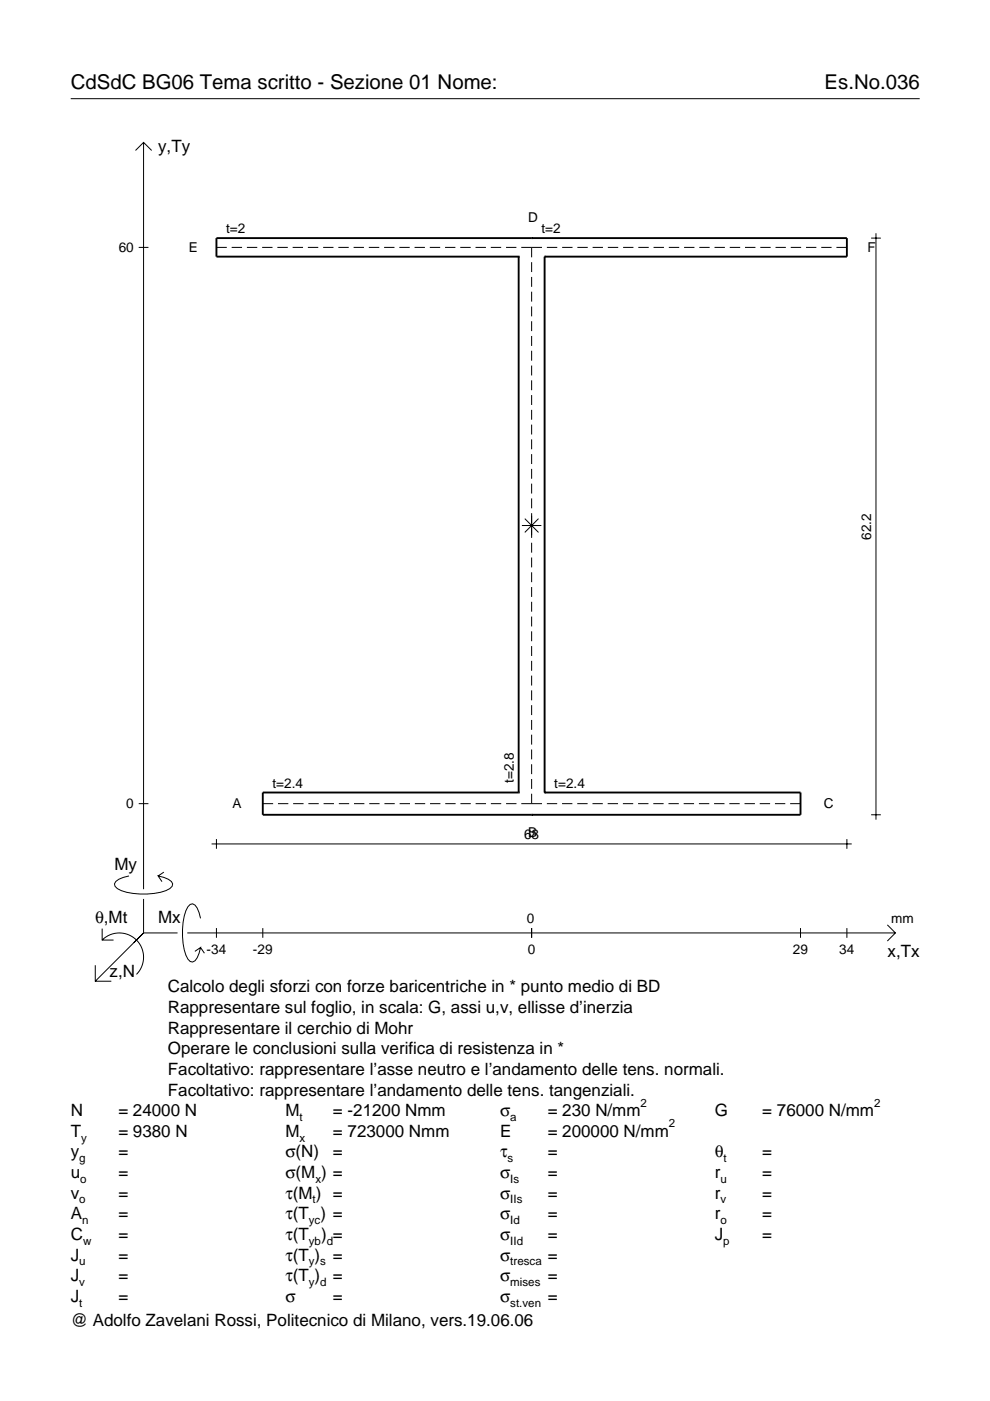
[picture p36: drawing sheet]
<svg xmlns="http://www.w3.org/2000/svg" width="210mm" height="297mm" viewBox="0 0 210 297" stroke-linecap="round" stroke-linejoin="round" font-family="sans-serif">
<defs><g id="words">
<g font-size="4.3">
<text x="15" y="18.9">CdSdC BG06 Tema scritto - Sezione 01 Nome:</text>
<text x="174.8" y="18.9">Es.No.036</text>
</g>
<g font-size="3.6">
<text x="33.5" y="32.3">y,Ty</text>
<text x="24.3" y="184.4">My</text>
<text x="20.1" y="195.7">θ,Mt</text>
<text x="33.5" y="195.7">Mx</text>
<text x="188.2" y="203">x,Tx</text>
<text x="23.2" y="207.1">z,N</text>
<text x="35.6" y="210.4">Calcolo degli sforzi con forze baricentriche in * punto medio di BD</text>
<text x="35.6" y="214.8">Rappresentare sul foglio, in scala: G, assi u,v, ellisse d’inerzia</text>
<text x="35.6" y="219.2">Rappresentare il cerchio di Mohr</text>
<text x="35.6" y="223.5">Operare le conclusioni sulla verifica di resistenza in *</text>
<text x="35.6" y="227.9">Facoltativo: rappresentare l’asse neutro e l’andamento delle tens. normali.</text>
<text x="35.6" y="232.3">Facoltativo: rappresentare l’andamento delle tens. tangenziali.</text>
<text x="15" y="236.7">N</text>
<text x="25.1" y="236.7">= 24000 N</text>
<text x="60.5" y="236.7">M</text>
<text x="70.6" y="236.7">= -21200 Nmm</text>
<text x="106" y="236.7">σ</text>
<text x="116.1" y="236.7">= 230 N/mm</text>
<text x="151.5" y="236.7">G</text>
<text x="161.6" y="236.7">= 76000 N/mm</text>
<text x="15" y="241">T</text>
<text x="15" y="245.4">y</text>
<text x="25.1" y="241">= 9380 N</text>
<text x="25.1" y="245.4">=</text>
<text x="60.5" y="241">M</text>
<text x="60.5" y="245.4">σ(N)</text>
<text x="70.6" y="241">= 723000 Nmm</text>
<text x="70.6" y="245.4">=</text>
<text x="106" y="241">E</text>
<text x="106" y="245.4">τ</text>
<text x="116.1" y="241">= 200000 N/mm</text>
<text x="116.1" y="245.4">=</text>
<text x="151.5" y="245.4">θ</text>
<text x="161.6" y="245.4">=</text>
<text x="15" y="249.8">u</text>
<text x="25.1" y="249.8">=</text>
<text x="60.5" y="249.8">σ(M ) =</text>
<text x="106" y="249.8">σ</text>
<text x="116.1" y="249.8">=</text>
<text x="151.5" y="249.8">r</text>
<text x="161.6" y="249.8">=</text>
<text x="15" y="254.2">v</text>
<text x="25.1" y="254.2">=</text>
<text x="60.5" y="254.2">τ(M ) =</text>
<text x="106" y="254.2">σ</text>
<text x="116.1" y="254.2">=</text>
<text x="151.5" y="254.2">r</text>
<text x="161.6" y="254.2">=</text>
<text x="15" y="258.5">A</text>
<text x="15" y="262.9">C</text>
<text x="25.1" y="262.9">=</text>
<text x="25.1" y="258.5">=</text>
<text x="60.5" y="258.5">τ(T ) =</text>
<text x="60.5" y="262.9">τ(T</text>
<text x="68.1" y="262.9">) =</text>
<text x="106" y="258.5">σ</text>
<text x="106" y="262.9">σ</text>
<text x="116.1" y="258.5">=</text>
<text x="116.1" y="262.9">=</text>
<text x="151.5" y="258.5">r</text>
<text x="151.5" y="262.9">J</text>
<text x="161.6" y="258.5">=</text>
<text x="161.6" y="262.9">=</text>
<text x="15" y="267.3">J</text>
<text x="25.1" y="267.3">=</text>
<text x="60.5" y="267.3">τ(T )</text>
<text x="70.6" y="267.3">=</text>
<text x="106" y="267.3">σ</text>
<text x="116.1" y="267.3">=</text>
<text x="15" y="271.7">J</text>
<text x="25.1" y="271.7">=</text>
<text x="60.5" y="271.7">τ(T )</text>
<text x="70.6" y="271.7">=</text>
<text x="106" y="271.7">σ</text>
<text x="116.1" y="271.7">=</text>
<text x="15" y="281.2">@ Adolfo Zavelani Rossi, Politecnico di Milano, vers.19.06.06</text>
<text x="15" y="276">J</text>
<text x="25.1" y="276">=</text>
<text x="60.5" y="276">σ</text>
<text x="70.6" y="276">=</text>
<text x="106" y="276">σ</text>
<text x="116.1" y="276">=</text>
</g>
<g font-size="2.9">
<text x="112" y="47.1">D</text>
<text x="25.2" y="53.5">60</text>
<text x="40" y="53.4">E</text>
<text x="47.9" y="49.5">t=2</text>
<text x="114.8" y="49.5">t=2</text>
<text x="183.9" y="53.4">F</text>
<text x="184.7" y="114.4" transform="rotate(-90 184.7 114.4)">62.2</text>
<text x="57.8" y="167">t=2.4</text>
<text x="108.9" y="166" transform="rotate(-90 108.9 166)">t=2.8</text>
<text x="117.5" y="167">t=2.4</text>
<text x="26.8" y="171.4">0</text>
<text x="49.3" y="171.3">A</text>
<text x="174.6" y="171.3">C</text>
<text x="111.1" y="177.9">68</text>
<text x="112" y="177.5">B</text>
<text x="111.7" y="195.7">0</text>
<text x="189" y="195.7">mm</text>
<text x="43.8" y="202.2">-34</text>
<text x="53.6" y="202.2">-29</text>
<text x="111.9" y="202.2">0</text>
<text x="168.1" y="202.2">29</text>
<text x="178" y="202.2">34</text>
</g>
<g font-size="2.4">
<text x="63.5" y="237.7">t</text>
<text x="108.2" y="237.7">a</text>
<text x="135.8" y="234.7">2</text>
<text x="141.8" y="239">2</text>
<text x="185.3" y="234.7">2</text>
<text x="17.2" y="242">y</text>
<text x="63.5" y="242">x</text>
<text x="16.8" y="246.4">g</text>
<text x="17" y="250.8">o</text>
<text x="66.9" y="250.8">x</text>
<text x="107.6" y="246.4">s</text>
<text x="108.2" y="250.8">Is</text>
<text x="152.7" y="250.8">u</text>
<text x="153.4" y="246.4">t</text>
<text x="16.8" y="255.2">o</text>
<text x="66.3" y="255.2">t</text>
<text x="108.2" y="255.2">IIs</text>
<text x="152.7" y="255.2">v</text>
<text x="17.4" y="259.5">n</text>
<text x="17.6" y="263.9">w</text>
<text x="65.5" y="263.9">yb d</text>
<text x="65.5" y="259.5">yc</text>
<text x="108.2" y="259.5">Id</text>
<text x="108.2" y="263.9">IId</text>
<text x="152.7" y="259.5">o</text>
<text x="153.3" y="263.9">p</text>
<text x="16.8" y="268.3">u</text>
<text x="65.5" y="268.3">y s</text>
<text x="108.2" y="268.3">tresca</text>
<text x="16.8" y="272.7">v</text>
<text x="65.5" y="272.7">y d</text>
<text x="108.2" y="272.7">mises</text>
<text x="16.8" y="277">t</text>
<text x="108.2" y="277">st.ven</text>
</g>
</g></defs>
<g fill="none" stroke="#000" stroke-width=".21">
<path d="M15 20.9h180M28.7 31.9l1.7-1.7 1.8 1.7M30.4 30.2v158.3M29.4 52.5h2.1M45.9 52.5h2.2M49.1 52.5h2.2M52.3 52.5h2.2M55.6 52.5h2.2M58.8 52.5h2.2M62 52.5h2.2M65.3 52.5h2.2M68.5 52.5h2.2"/>
<path d="M71.7 52.5h2.2M75 52.5h2.2M78.2 52.5h2.2M81.4 52.5h2.2M84.7 52.5h2.2M87.9 52.5h2.2M91.1 52.5h2.2M94.4 52.5h2.2M97.6 52.5h2.2M100.8 52.5h2.2M104.1 52.5h2.2M107.3 52.5h2.2"/>
<path d="M110.5 52.5h4.4M112.7 52.5v2.1M112.7 55.6v2.1M112.7 58.7v2.1M115.9 52.5h2.3M119.2 52.5h2.2M122.4 52.5h2.2M125.6 52.5h2.2M128.9 52.5h2.2M132.1 52.5h2.2M135.3 52.5h2.2M138.6 52.5h2.2"/>
<path d="M141.8 52.5h2.2M145 52.5h2.2M148.3 52.5h2.2M151.5 52.5h2.2M154.7 52.5h2.2M158 52.5h2.2M161.2 52.5h2.2M164.4 52.5h2.2M167.7 52.5h2.2M170.9 52.5h2.2M174.1 52.5h2.2M177.3 52.5h2.3"/>
<path d="M184.7 50.5h2.1M185.7 49.5v124.3M112.7 61.8v2.1M112.7 65v2.1M112.7 68.1v2.1M112.7 71.2v2.1M112.7 74.4v2.1M112.7 77.5v2.1M112.7 80.6v2.1M112.7 83.8v2.1M112.7 86.9v2.1M112.7 90v2.1"/>
<path d="M112.7 93.2v2.1M112.7 96.3v2.1M112.7 99.4v2.1M110.7 111.4h4.1M111.3 110l2.9 2.9M112.7 102.5v2.1M112.7 105.7v2.1M112.7 108.8v5.2M112.7 115.1v2.1M112.7 118.2v2.1M114.2 110l-2.9 2.9M112.7 121.3v2.1"/>
<path d="M112.7 124.5v2.1M112.7 127.6v2.1M112.7 130.7v2.1M112.7 133.9v2.1M112.7 137v2.1M112.7 140.1v2.1M112.7 143.2v2.2M112.7 146.4v2.1M112.7 149.5v2.1M112.7 152.6v2.1M112.7 155.8v2.1M112.7 158.9v2.1"/>
<path d="M29.4 170.4h2.1M44.9 178.9h135.7M45.9 177.9v2.1M55.7 170.4h2.2M58.9 170.4h2.2M62.2 170.4h2.2M65.4 170.4h2.2M68.6 170.4h2.2M71.8 170.4h2.2M75.1 170.4h2.2M78.3 170.4h2.2M81.5 170.4h2.2"/>
<path d="M84.7 170.4h2.2M88 170.4h2.1M91.2 170.4h2.2M94.4 170.4h2.2M97.6 170.4h2.2M100.8 170.4h2.2M104.1 170.4h2.2M107.3 170.4h2.2M110.5 170.4h4.4M112.7 162v2.1M112.7 165.2v2.1M112.7 168.3v2.1"/>
<path d="M115.9 170.4h2.2M119.2 170.4h2.2M122.4 170.4h2.2M125.6 170.4h2.2M128.8 170.4h2.2M132.1 170.4h2.2M135.3 170.4h2.2M138.5 170.4h2.2M141.7 170.4h2.2M145 170.4h2.2M148.2 170.4h2.2M151.4 170.4h2.2"/>
<path d="M154.6 170.4h2.2M157.9 170.4h2.2M161.1 170.4h2.2M164.3 170.4h2.2M167.5 170.4h2.2M179.6 177.9v2.1M184.7 172.8h2.1M21.7 199.3a5.1 5.1 0 0 1 7.2 0 5.1 5.1 0 0 1 0 7.3M21.7 196.9v2.4h2.4M27.3 185.7a3.6 3.6 0 0 0-3 1.7l.1 .5a5.6 5.6 0 0 0 3.8 1.5 13.4 13.4 0 0 0 7.8-1l.5-.5 .1-.5a3.6 3.6 0 0 0-3.1-1.7l.8 1.2M30.4 190.6v7.2M30.4 197.8l-10.2 10.2"/>
<path d="M30.4 197.8h7.2M34.7 184.9l-1.2 .8M39.7 197.8h150.1M42.5 194.7a3.6 3.6 0 0 0-1.7-3.1l-.5 .2a5.7 5.7 0 0 0-1.5 3.7 13.3 13.3 0 0 0 1 7.9l.5 .5 .5 .1a3.6 3.6 0 0 0 1.7-3.1l-1.2 .8M45.9 196.8v2M55.7 196.8v2M112.7 196.8v2M169.7 196.8v2M179.6 196.8v2M188.1 196.1l1.7 1.7-1.7 1.7M20.2 204.7v3.3h3.4M42.5 200.9l.8 1.2"/>
</g>
<path d="M110 54.4h.1M110 54.4v113.6M110 54.4h-64.1v-3.9h133.7v3.9h-64.1M112.7 50.5h.1M115.5 54.4h.1M115.5 54.4v113.6M110 168h.1M110 168h-54.3v4.8h114v-4.8h-54.2M112.7 172.8h.1M115.5 168h.1" fill="none" stroke="#000" stroke-width=".4"/>
<use href="#words"/>
</svg>
